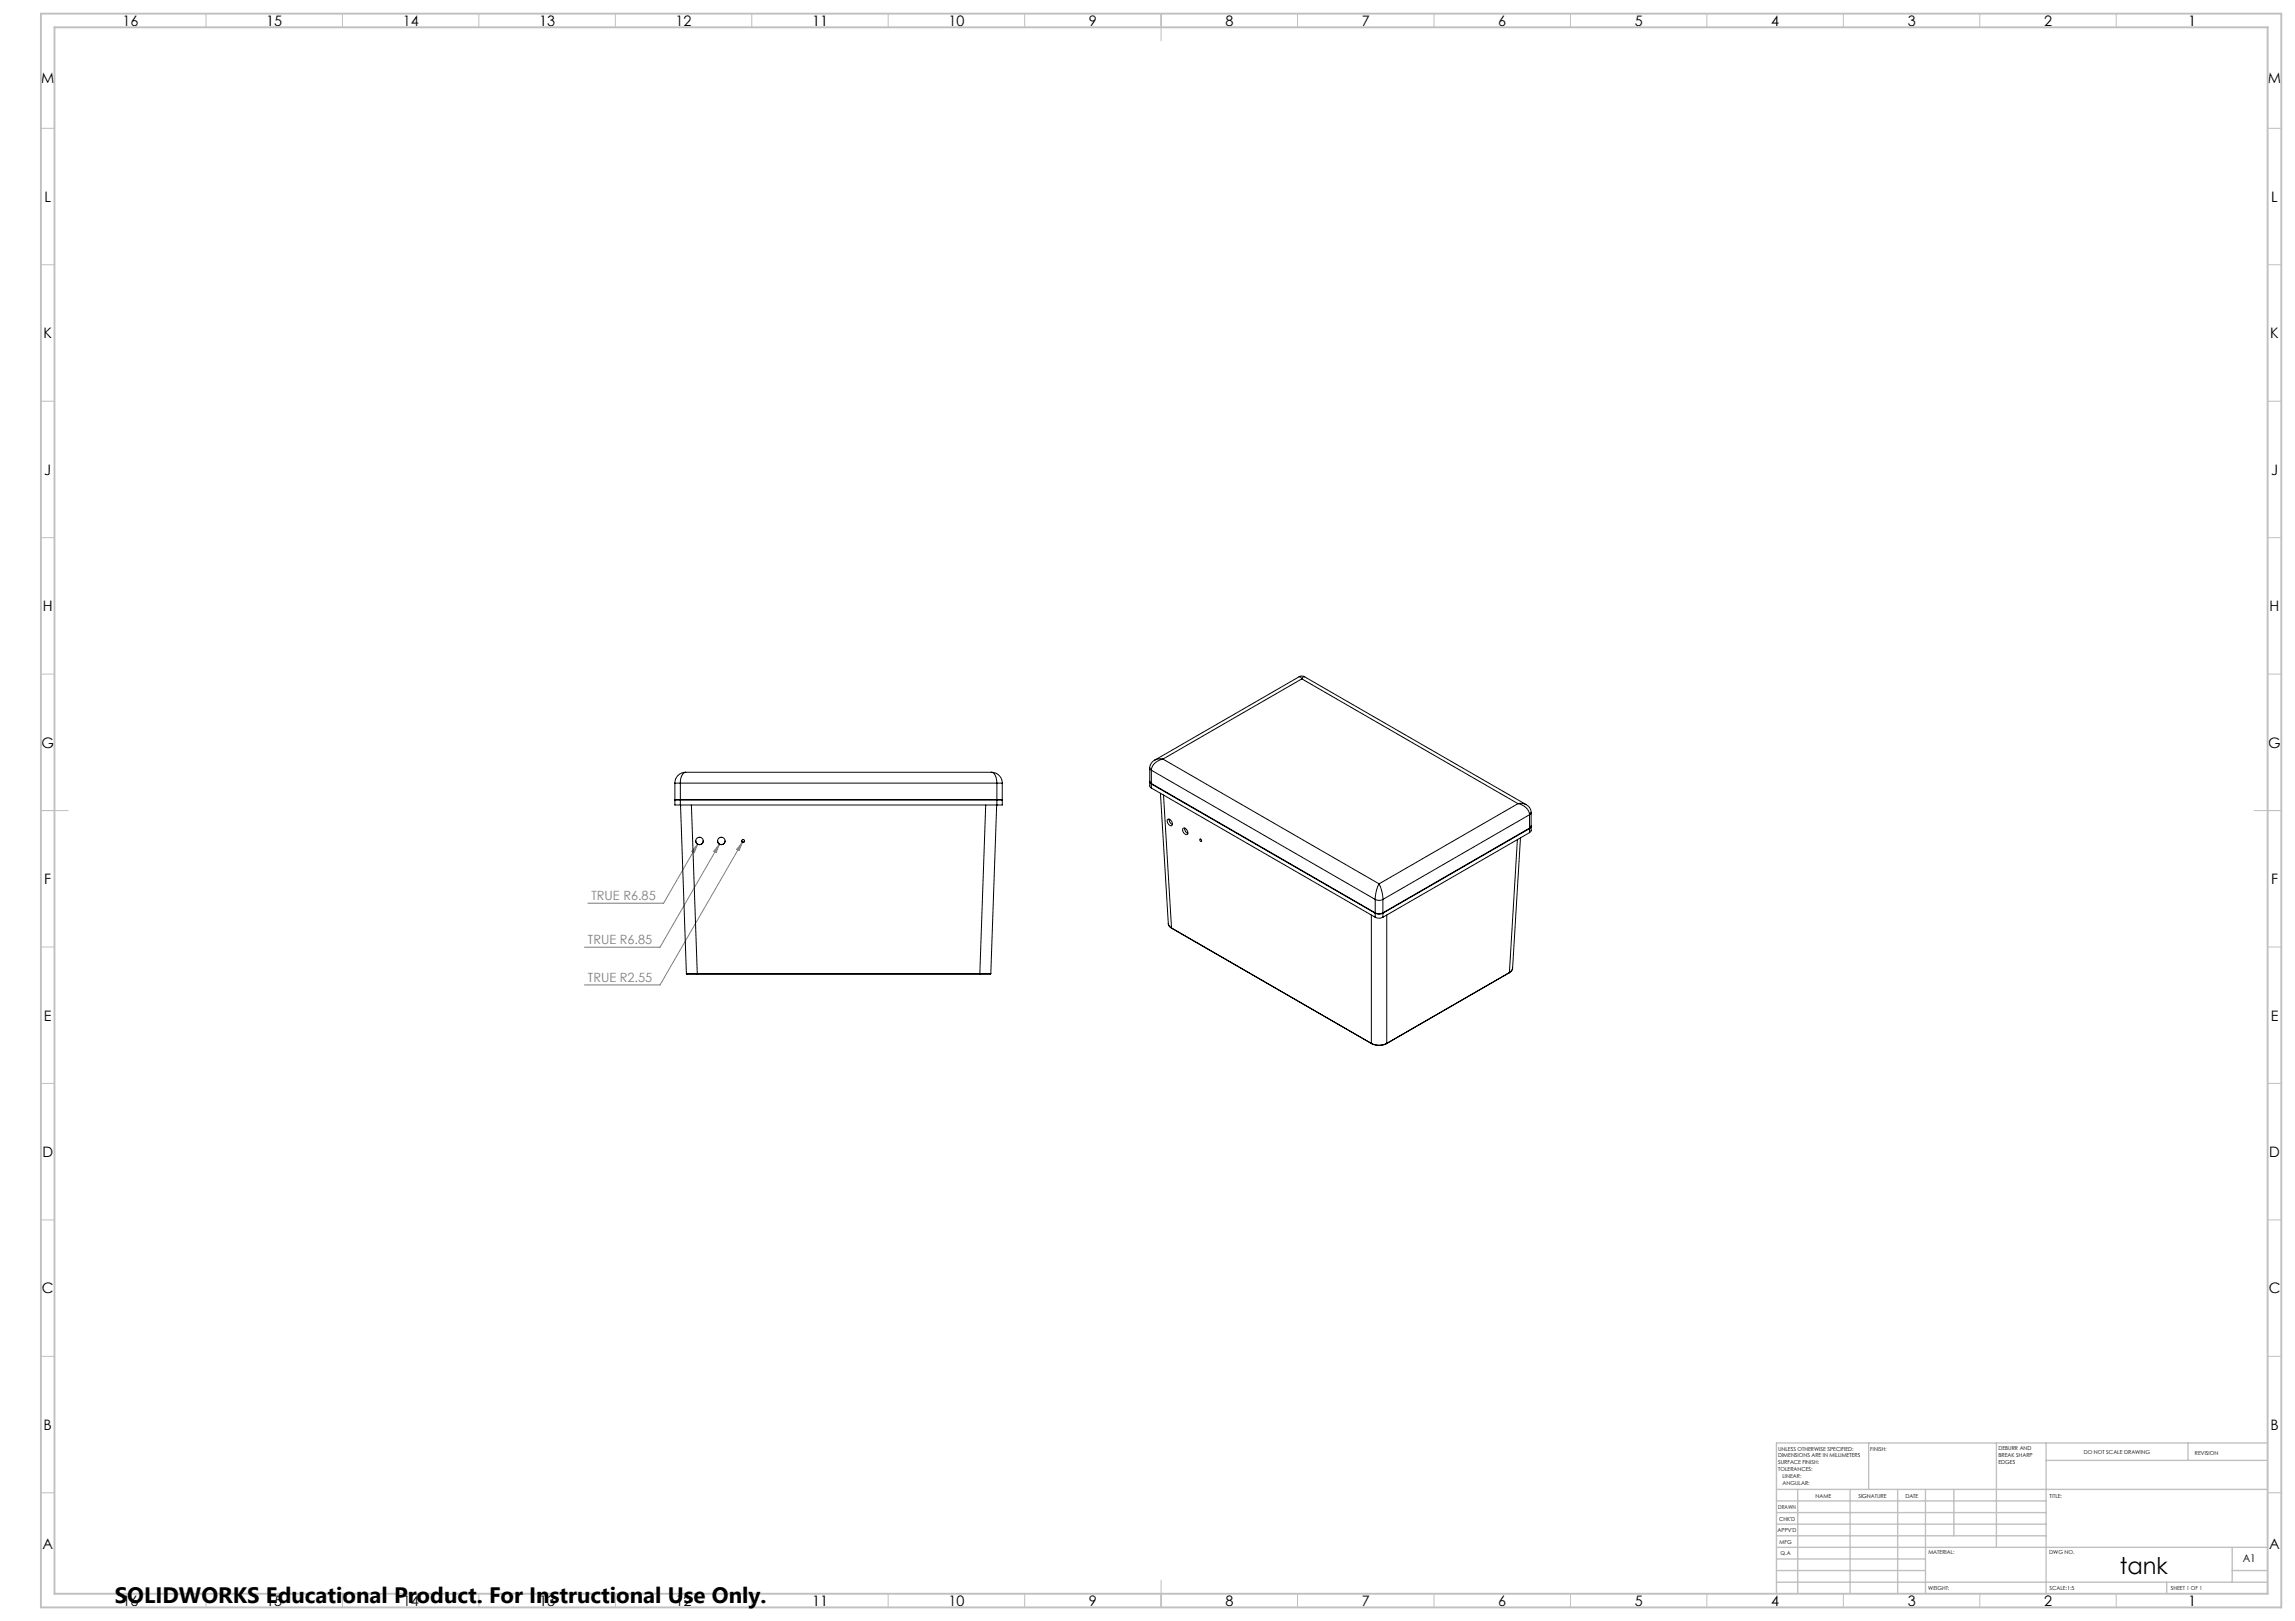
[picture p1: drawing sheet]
<svg xmlns="http://www.w3.org/2000/svg" width="841mm" height="594mm" viewBox="0 0 841 594" stroke-linecap="round" stroke-linejoin="round" font-family="sans-serif">
<defs><g id="words">
<text font-size="8.5" x="776.8" y="576.7">tank</text>
<text font-size="8.2" x="42.1" y="587.3">SOLIDWORKS Educational Product. For Instructional Use Only.</text>
<g font-size="5.3">
<text x="44.8" y="9.5">16</text>
<text x="97.6" y="9.5">15</text>
<text x="147.6" y="9.5">14</text>
<text x="197.6" y="9.5">13</text>
<text x="247.6" y="9.5">12</text>
<text x="297.6" y="9.5">11</text>
<text x="347.6" y="9.5">10</text>
<text x="399.1" y="9.5">9</text>
<text x="449.1" y="9.5">8</text>
<text x="499.1" y="9.5">7</text>
<text x="549.1" y="9.5">6</text>
<text x="599.1" y="9.5">5</text>
<text x="649.1" y="9.5">4</text>
<text x="699.1" y="9.5">3</text>
<text x="749.1" y="9.5">2</text>
<text x="801.8" y="9.5">1</text>
<text x="15.1" y="30.5">M</text>
<text x="831.1" y="30.5">M</text>
<text x="16.3" y="74">L</text>
<text x="832.3" y="74">L</text>
<text x="16" y="124">K</text>
<text x="832" y="124">K</text>
<text x="16.2" y="174">J</text>
<text x="832.2" y="174">J</text>
<text x="15.7" y="224">H</text>
<text x="831.7" y="224">H</text>
<text x="15.2" y="274">G</text>
<text x="831.2" y="274">G</text>
<text x="16.2" y="324">F</text>
<text x="832.2" y="324">F</text>
<text x="16.1" y="374">E</text>
<text x="832.1" y="374">E</text>
<text x="15.5" y="424">D</text>
<text x="831.5" y="424">D</text>
<text x="15.4" y="474">C</text>
<text x="831.4" y="474">C</text>
<text x="16" y="524">B</text>
<text x="832" y="524">B</text>
<text x="15.5" y="567.5">A</text>
<text x="831.5" y="567.5">A</text>
<text x="44.8" y="588.5">16</text>
<text x="97.6" y="588.5">15</text>
<text x="147.6" y="588.5">14</text>
<text x="197.6" y="588.5">13</text>
<text x="247.6" y="588.5">12</text>
<text x="297.6" y="588.5">11</text>
<text x="347.6" y="588.5">10</text>
<text x="399.1" y="588.5">9</text>
<text x="449.1" y="588.5">8</text>
<text x="499.1" y="588.5">7</text>
<text x="549.1" y="588.5">6</text>
<text x="599.1" y="588.5">5</text>
<text x="649.1" y="588.5">4</text>
<text x="699.1" y="588.5">3</text>
<text x="749.1" y="588.5">2</text>
<text x="801.8" y="588.5">1</text>
</g>
<g font-size="4.7" fill="#808080">
<text x="216.7" y="329.9">TRUE R6.85</text>
<text x="215.4" y="346">TRUE R6.85</text>
<text x="215.4" y="359.9">TRUE R2.55</text>
</g>
<text font-size="3.9" x="821.9" y="572.5">A1</text>
<g font-size="2">
<text x="651.6" y="531.6">UNLESS OTHERWISE SPECIFIED:</text>
<text x="685.4" y="531.6">FINISH:</text>
<text x="732.3" y="531.5">DEBURR AND</text>
<text x="732.3" y="534">BREAK SHARP</text>
<text x="763.6" y="533">DO NOT SCALE DRAWING</text>
<text x="804.3" y="533.2">REVISION</text>
<text x="651.6" y="534.1">DIMENSIONS ARE IN MILLIMETERS</text>
<text x="651.6" y="536.6">SURFACE FINISH:</text>
<text x="651.6" y="539.1">TOLERANCES:</text>
<text x="732.3" y="536.5">EDGES</text>
<text x="653.2" y="541.6">LINEAR:</text>
<text x="653.2" y="544.1">ANGULAR:</text>
<text x="665.3" y="549">NAME</text>
<text x="681" y="548.9">SIGNATURE</text>
<text x="698.2" y="548.9">DATE</text>
<text x="751.1" y="548.9">TITLE:</text>
<text x="651.6" y="553.1">DRAWN</text>
<text x="651.9" y="557.3">CHK'D</text>
<text x="651.4" y="561.4">APPV'D</text>
<text x="652.1" y="565.8">MFG</text>
<text x="652.5" y="570">Q.A</text>
<text x="706.6" y="569.5">MATERIAL:</text>
<text x="751" y="569.5">DWG NO.</text>
<text x="706.6" y="582.5">WEIGHT:</text>
<text x="751.1" y="582.6">SCALE:1:5</text>
<text x="795.5" y="582.6">SHEET 1 OF 1</text>
</g>
</g></defs>
<g fill="none" stroke="#c0c0c0" stroke-width=".37">
<path d="M75.5 5v5M125.5 5v5M175.5 5v5M225.5 5v5M275.5 5v5M325.5 5v5M375.5 5v5M425.5 5v10M475.5 5v5M525.5 5v5M575.5 5v5M625.5 5v5"/>
<path d="M675.5 5v5M725.5 5v5M775.5 5v5M15 47h5M831 47h5M15 97h5M831 97h5M15 147h5M831 147h5M15 197h5M831 197h5M15 247h5"/>
<path d="M831 247h5M15 297h10M826 297h10M15 347h5M831 347h5M15 397h5M831 397h5M15 447h5M831 447h5M15 497h5M831 497h5M15 547h5"/>
<path d="M831 547h5M425.5 579v10M75.5 584v5M125.5 584v5M175.5 584v5M225.5 584v5M275.5 584v5M325.5 584v5M375.5 584v5M475.5 584v5M525.5 584v5M575.5 584v5"/>
<path d="M625.5 584v5M675.5 584v5M725.5 584v5M775.5 584v5"/>
</g>
<g fill="none" stroke="#c0c0c0" stroke-width=".5">
<path d="M684.8 528.8v17M731.6 528.8v38.2M749.8 528.8v55.2M749.8 535.2h81.2M801.8 528.8v6.4M831 528.8h-180v55.2M651 545.8h180M651 558.5h98.8M651 554.3h98.8M651 550h98.8M658.8 545.8v38.2M678 545.8v38.2"/>
<path d="M695.4 545.8v38.2M705.6 545.8v38.2M716 545.8v17M651 579.8h180M651 562.8h98.8M651 575.5h54.6M651 571.3h54.6M651 567h180M794 579.8v4.2M818 575.5h13M818 567v12.8"/>
</g>
<path d="M15 5h821v584h-821zM20 10h811v574h-811z" fill="none" stroke="#c0c0c0" stroke-width=".7"/>
<path d="M255.7 309.3l-12.5 21.7h-27.8M255.7 309.3l-1.3 3.1-.9-.4zM263.6 309.3l-21.7 37.8h-27.8M263.6 309.3l-1.2 3.1-.9-.4zM272.1 308.6l-30.2 52.3h-27.8M272.1 308.6l-1.2 3.1-.9-.5z" fill="none" stroke="#808080" stroke-width=".37"/>
<g fill="none" stroke="#000" stroke-width=".37">
<path d="M476.1 248a1.93 1.93 0 0 1 2 0M476.1 248l.4 .1 .6 .7M476.1 248l-52.9 30.5M477.1 248.8l.5-.7 .4-.1 81.3 46.8M477.1 248.8l-50.9 29.4M477.1 248.8l79.2 45.7M423.2 278.5a3.4 3.4 0 0 0-1.9 2.9M426.2 278.2a4.8 4.8 0 0 0-4.3 4.1M426.2 278.2l-1.7-.1-1.3 .4M426.2 278.2l79.2 45.7M247.3 287h2M247.3 287v6h2"/>
<path d="M247.3 293.2v1.8h2M247.3 293.2h2M247.5 293l-.2 .2M249.3 293v.2M249.3 293h116M249.3 287v6M249.3 293.2v1.8M249.3 287h116M249.3 293.2h116M249.3 295h116M249.4 295l2.1 61.8M251.3 283a3.5 3.5 0 0 0-2 4"/>
<path d="M251.3 283a4 4 0 0 0-4 4M251.3 283h112M253.4 295l2.1 61.8M361.2 295l-2.1 61.8M363.3 283a4 4 0 0 1 4 4M363.3 283a3.6 3.6 0 0 1 2 4M365.2 295l-2.1 61.8M365.3 287h2M365.3 293.2h2M365.3 293v.2M365.3 287v6M365.3 293.2v1.8"/>
<path d="M367.1 293l.2 .2M367.3 287v6h-2M367.3 293.2v1.8h-2M421.3 286.3l.6 .8M421.3 281.4v6.6l.6 .8M421.3 281.4l.6 .9M421.3 286.5l.6 .8M421.9 282.3l82 47.3M421.9 287.1l82 47.4M421.9 282.3v4.8M421.9 287.3v1.5M421.9 287.3l82 47.3"/>
<path d="M421.9 288.8l82 47.3M422 287.2l-.1 .1M425.2 290.7l2.9 47.9 .5 .9 .7 .5M426.4 291.3l2.9 48.7M556.3 294.5a4.8 4.8 0 0 1 4.2 4M556.3 294.5l1.6-.1 1.4 .4M556.3 294.5l-50.9 29.4M559.3 294.8a3.4 3.4 0 0 1 1.8 2.9M560.5 298.5l-53.7 31.1M560.5 298.5v5M561.1 297.7v4.9l-.6 .9M561.1 297.7l-.6 .8"/>
<path d="M255 308.1a1.38 1.38 0 0 0 1.3 1.4 1.38 1.38 0 0 0 1.4-1.4M263 308.1a1.38 1.38 0 0 0 1.3 1.4 1.38 1.38 0 0 0 1.4-1.4M271.8 308.1a.51 .51 0 0 0 .5 .5 .51 .51 0 0 0 .5-.5M427.9 300.3a1.45 1.45 0 0 1 1.4 .7 1.45 1.45 0 0 1-.1 1.6 1.75 1.75 0 0 1-1.3-2.3zM428.4 300.2a2.09 2.09 0 0 0 1.2 1.9M433.5 303.5a1.47 1.47 0 0 1 1.5 .7 1.47 1.47 0 0 1-.1 1.7 1.74 1.74 0 0 1-1.4-2.4zM434.1 303.5a1.96 1.96 0 0 0 1.2 1.9M439.7 307.5a.42 .42 0 0 1 .5 .3 .42 .42 0 0 1-.2 .5zM556 307.7l-2.9 48.7M557.2 307l-2.9 47.8M560.5 303.5v.1M560.5 303.5l-53.7 31"/>
<path d="M560.5 303.6v1.5M560.5 303.6l-53.7 31M560.5 305.1l-53.7 31M561.1 302.7v.1M561.1 302.8v1.7l-.6 .6M561.1 302.8l-.6 .8M428.1 338.4l.3 1 .9 .7M502.5 335.3v47M503.9 329.6a3.3 3.3 0 0 0 2.9 0M503.9 334.5a3.3 3.3 0 0 0 2.9 0M503.9 334.6a3 3 0 0 0 2.9 0M503.9 336.1a3 3 0 0 0 2.9 0"/>
<path d="M503.9 329.6v4.9M503.9 334.6v1.5M504 334.5l-.1 .1M505.4 323.9l1.1 3.2 .3 2.5M505.4 323.9l-1.1 2.7-.4 3M506.7 334.5l.1 .1M506.8 329.6v4.9M506.8 334.6v1.5M508.2 335.3v47M251.5 356.8h4M251.5 356.8l4 .2M255.5 356.8v.2"/>
<path d="M255.5 356.8h103.6M255.5 357h103.6M359.1 356.8h4M359.1 356.8v.2M363.1 356.8l-4 .2M429.3 340v.1M429.3 340l73.2 42.3M429.3 340.1l73.3 42.3M553.1 356.5l-45 25.9M553.1 356.4v.1M553.1 356.4l-44.9 25.9M554.3 354.8l-.3 .8-.9 .9"/>
<path d="M554.3 354.8l-.3 .8-.9 .8M502.5 382.3a6.2 6.2 0 0 0 5.7 0M502.5 382.3l.1 .1M502.6 382.4l.1 .1a6.2 6.2 0 0 0 5.4-.1M508.2 382.3l-.1 .1"/>
<circle cx="256.3" cy="308.2" r="1.37"/>
<circle cx="264.3" cy="308.2" r="1.37"/>
<circle cx="272.3" cy="308.2" r=".52"/>
</g>
<use href="#words"/>
</svg>
